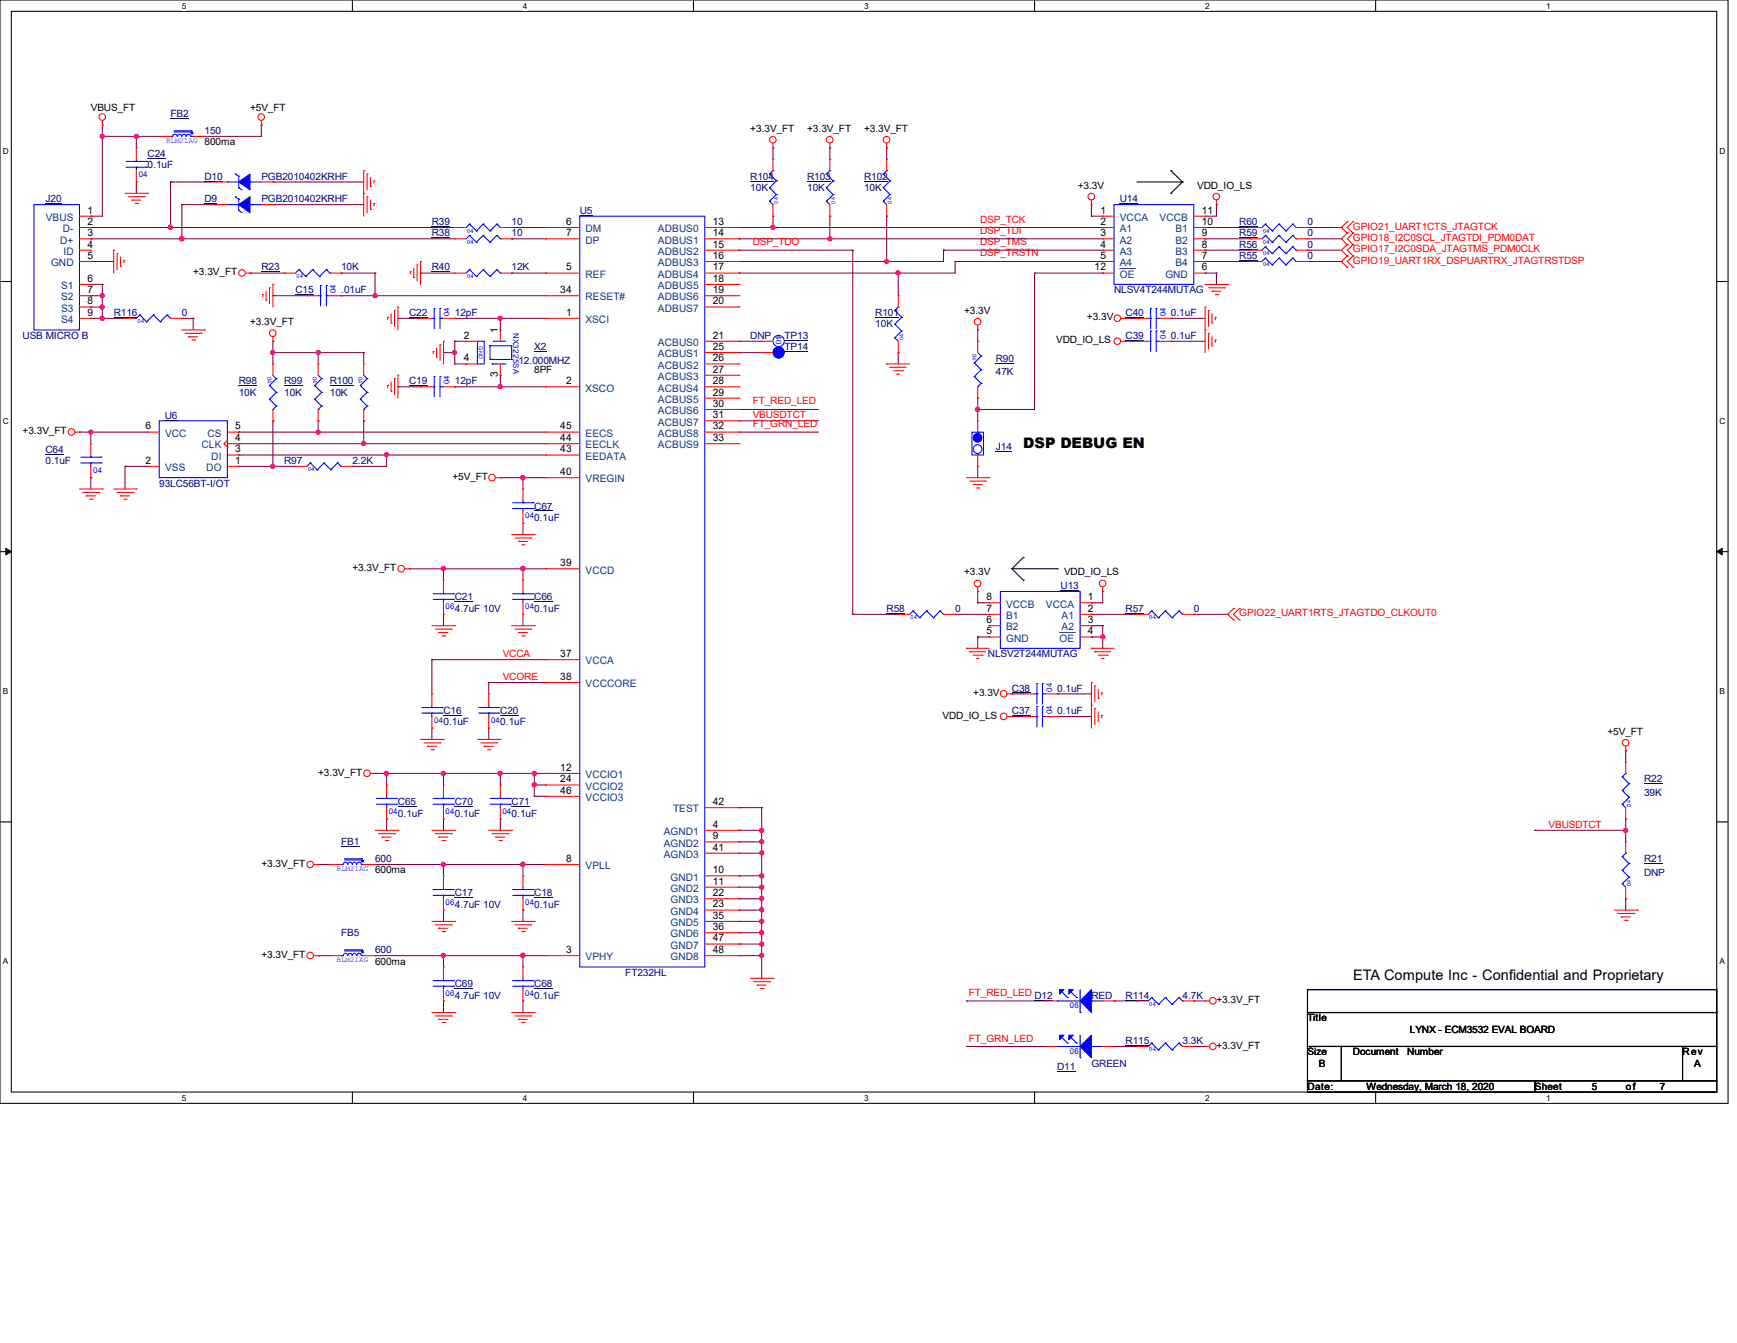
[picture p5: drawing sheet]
<svg xmlns="http://www.w3.org/2000/svg" width="279mm" height="216mm" viewBox="0 0 279 216" stroke-linecap="round" stroke-linejoin="round" font-family="sans-serif">
<defs><g id="words">
<g font-size="2.3">
<text x="164.6" y="72.1">DSP DEBUG EN</text>
<text x="217.6" y="157.6">ETA Compute Inc - Confidential and Proprietary</text>
</g>
<g font-size="1.7" fill="#004080">
<text x="7.4" y="35.5">VBUS</text>
<text x="180.1" y="35.5">VCCA</text>
<text x="186.5" y="35.5">VCCB</text>
<text x="9.7" y="39.2">D+</text>
<text x="10.1" y="37.3">D-</text>
<text x="10.2" y="41">ID</text>
<text x="94.2" y="37.3">DM</text>
<text x="94.2" y="39.2">DP</text>
<text x="105.8" y="37.3">ADBUS0</text>
<text x="105.8" y="39.2">ADBUS1</text>
<text x="105.8" y="41">ADBUS2</text>
<text x="180.1" y="37.3">A1</text>
<text x="180.1" y="39.2">A2</text>
<text x="180.1" y="41">A3</text>
<text x="189.1" y="41">B3</text>
<text x="189.1" y="39.2">B2</text>
<text x="189.1" y="37.3">B1</text>
<text x="8.2" y="42.8">GND</text>
<text x="9.8" y="46.5">S1</text>
<text x="94.2" y="44.7">REF</text>
<text x="105.8" y="42.8">ADBUS3</text>
<text x="105.8" y="44.7">ADBUS4</text>
<text x="105.8" y="46.5">ADBUS5</text>
<text x="180.1" y="42.8">A4</text>
<text x="180.1" y="44.7">OE</text>
<text x="187.4" y="44.7">GND</text>
<text x="189.1" y="42.8">B4</text>
<text x="9.8" y="48.3">S2</text>
<text x="9.8" y="50.1">S3</text>
<text x="9.8" y="51.9">S4</text>
<text x="94.2" y="48.3">RESET#</text>
<text x="94.2" y="51.9">XSCI</text>
<text x="105.8" y="48.3">ADBUS6</text>
<text x="105.8" y="50.1">ADBUS7</text>
<text x="105.8" y="55.6">ACBUS0</text>
<text x="105.8" y="57.4">ACBUS1</text>
<text x="105.8" y="59.3">ACBUS2</text>
<text x="94.2" y="63">XSCO</text>
<text x="105.8" y="61.1">ACBUS3</text>
<text x="105.8" y="63">ACBUS4</text>
<text x="105.8" y="64.8">ACBUS5</text>
<text x="26.5" y="70.2">VCC</text>
<text x="33.4" y="70.2">CS</text>
<text x="94.2" y="70.2">EECS</text>
<text x="105.8" y="66.6">ACBUS6</text>
<text x="105.8" y="68.4">ACBUS7</text>
<text x="105.8" y="70.2">ACBUS8</text>
<text x="26.5" y="75.7">VSS</text>
<text x="32.4" y="72.1">CLK</text>
<text x="33.2" y="75.7">DO</text>
<text x="34" y="73.9">DI</text>
<text x="94.2" y="77.6">VREGIN</text>
<text x="94.2" y="72.1">EECLK</text>
<text x="94.2" y="73.9">EEDATA</text>
<text x="105.8" y="72.1">ACBUS9</text>
<text x="94.2" y="92.2">VCCD</text>
<text x="161.8" y="101.3">B2</text>
<text x="161.8" y="99.5">B1</text>
<text x="161.8" y="97.7">VCCB</text>
<text x="168.2" y="97.7">VCCA</text>
<text x="170.8" y="99.5">A1</text>
<text x="170.8" y="101.3">A2</text>
<text x="94.2" y="106.8">VCCA</text>
<text x="161.8" y="103.2">GND</text>
<text x="170.4" y="103.2">OE</text>
<text x="94.2" y="110.5">VCCCORE</text>
<text x="94.2" y="125.1">VCCIO1</text>
<text x="94.2" y="127">VCCIO2</text>
<text x="94.2" y="128.8">VCCIO3</text>
<text x="108.3" y="130.6">TEST</text>
<text x="106.8" y="134.2">AGND1</text>
<text x="106.8" y="136.1">AGND2</text>
<text x="106.8" y="137.9">AGND3</text>
<text x="94.2" y="139.7">VPLL</text>
<text x="107.9" y="141.6">GND1</text>
<text x="107.9" y="143.4">GND2</text>
<text x="107.9" y="145.2">GND3</text>
<text x="107.9" y="147.1">GND4</text>
<text x="107.9" y="148.9">GND5</text>
<text x="94.2" y="154.4">VPHY</text>
<text x="107.9" y="150.7">GND6</text>
<text x="107.9" y="152.5">GND7</text>
<text x="107.9" y="154.4">GND8</text>
</g>
<g font-size="1.7">
<text x="14.1" y="34.3">1</text>
<text x="177" y="34.3">1</text>
<text x="193.3" y="34.3">11</text>
<text x="14.1" y="36.2">2</text>
<text x="14.1" y="38">3</text>
<text x="14.1" y="39.8">4</text>
<text x="14.1" y="41.6">5</text>
<text x="91.1" y="36.2">6</text>
<text x="91.1" y="38">7</text>
<text x="114.6" y="36.2">13</text>
<text x="114.6" y="38">14</text>
<text x="114.6" y="39.8">15</text>
<text x="114.6" y="41.6">16</text>
<text x="177" y="36.2">2</text>
<text x="177" y="38">3</text>
<text x="177" y="39.8">4</text>
<text x="177" y="41.6">5</text>
<text x="193.3" y="41.6">7</text>
<text x="193.3" y="39.8">8</text>
<text x="193.3" y="38">9</text>
<text x="193.3" y="36.2">10</text>
<text x="14.1" y="45.3">6</text>
<text x="14.1" y="47.1">7</text>
<text x="90.1" y="47.1">34</text>
<text x="91.1" y="43.5">5</text>
<text x="114.6" y="43.5">17</text>
<text x="114.6" y="45.3">18</text>
<text x="114.6" y="47.1">19</text>
<text x="176.1" y="43.5">12</text>
<text x="193.3" y="43.5">6</text>
<text x="14.1" y="48.9">8</text>
<text x="14.1" y="50.8">9</text>
<text x="80.1" y="53.6" transform="rotate(-90 80.1 53.6)">1</text>
<text x="91.1" y="50.8">1</text>
<text x="114.6" y="48.9">20</text>
<text x="74.6" y="54.4">2</text>
<text x="74.6" y="58.1">4</text>
<text x="114.6" y="54.4">21</text>
<text x="114.6" y="56.3">25</text>
<text x="114.6" y="58.1">26</text>
<text x="114.6" y="59.9">27</text>
<text x="80.1" y="60.7" transform="rotate(-90 80.1 60.7)">3</text>
<text x="91.1" y="61.8">2</text>
<text x="114.6" y="61.8">28</text>
<text x="114.6" y="63.6">29</text>
<text x="114.6" y="65.4">30</text>
<text x="23.4" y="69">6</text>
<text x="37.8" y="70.9">4</text>
<text x="37.8" y="69">5</text>
<text x="90.1" y="69">45</text>
<text x="90.1" y="70.9">44</text>
<text x="114.6" y="67.2">31</text>
<text x="114.6" y="69">32</text>
<text x="114.6" y="70.9">33</text>
<text x="23.4" y="74.5">2</text>
<text x="37.8" y="74.5">1</text>
<text x="37.8" y="72.7">3</text>
<text x="90.1" y="76.4">40</text>
<text x="90.1" y="72.7">43</text>
<text x="90.1" y="91">39</text>
<text x="158.7" y="102">5</text>
<text x="158.7" y="100.2">6</text>
<text x="158.7" y="98.3">7</text>
<text x="158.7" y="96.5">8</text>
<text x="175" y="96.5">1</text>
<text x="175" y="98.3">2</text>
<text x="175" y="100.2">3</text>
<text x="175" y="102">4</text>
<text x="90.1" y="105.6">37</text>
<text x="90.1" y="109.3">38</text>
<text x="90.1" y="123.9">12</text>
<text x="90.1" y="125.8">24</text>
<text x="90.1" y="127.6">46</text>
<text x="114.6" y="129.4">42</text>
<text x="114.6" y="133.1">4</text>
<text x="114.6" y="134.9">9</text>
<text x="114.6" y="136.7">41</text>
<text x="91.1" y="138.6">8</text>
<text x="114.6" y="140.4">10</text>
<text x="114.6" y="142.2">11</text>
<text x="114.6" y="144.1">22</text>
<text x="114.6" y="145.9">23</text>
<text x="114.6" y="147.7">35</text>
<text x="114.6" y="149.5">36</text>
<text x="91.1" y="153.2">3</text>
<text x="114.6" y="151.3">47</text>
<text x="114.6" y="153.2">48</text>
</g>
<g font-size="1.6">
<text x="14.6" y="17.9">VBUS_FT</text>
<text x="40.2" y="17.9">+5V_FT</text>
<text x="32.9" y="23.4">800ma</text>
<text x="120.7" y="21.2">+3.3V_FT</text>
<text x="129.8" y="21.2">+3.3V_FT</text>
<text x="139" y="21.2">+3.3V_FT</text>
<text x="173.4" y="30.3">+3.3V</text>
<text x="192.6" y="30.3">VDD_IO_LS</text>
<text x="31.1" y="44.2">+3.3V_FT</text>
<text x="40.2" y="52.3">+3.3V_FT</text>
<text x="155.1" y="50.5">+3.3V</text>
<text x="174.8" y="51.5">+3.3V</text>
<text x="85.9" y="59.9">8PF</text>
<text x="169.9" y="55.2">VDD_IO_LS</text>
<text x="3.6" y="69.8">+3.3V_FT</text>
<text x="72.8" y="77.1">+5V_FT</text>
<text x="56.7" y="91.8">+3.3V_FT</text>
<text x="155.1" y="92.5">+3.3V</text>
<text x="171.2" y="92.5">VDD_IO_LS</text>
<text x="156.5" y="111.9">+3.3V</text>
<text x="151.6" y="115.5">VDD_IO_LS</text>
<text x="258.6" y="118.1">+5V_FT</text>
<text x="51.2" y="124.7">+3.3V_FT</text>
<text x="42" y="139.3">+3.3V_FT</text>
<text x="60.3" y="140.4">600ma</text>
<text x="42" y="154">+3.3V_FT</text>
<text x="60.3" y="155.1">600ma</text>
<text x="195.7" y="161.3">+3.3V_FT</text>
<text x="210.3" y="164.2">Title</text>
<text x="226.8" y="166">LYNX - ECM3532 EVAL BOARD</text>
<text x="195.7" y="168.6">+3.3V_FT</text>
<text x="210.3" y="169.7">Size</text>
<text x="212.1" y="171.5">B</text>
<text x="217.6" y="169.7">Document</text>
<text x="226.4" y="169.7">Number</text>
<text x="270.7" y="169.7">Rev</text>
<text x="272.5" y="171.5">A</text>
<text x="210.3" y="175.2">Date:</text>
<text x="219.8" y="175.2">Wednesday, March 18, 2020</text>
<text x="246.9" y="175.2">Sheet</text>
<text x="256" y="175.2">5</text>
<text x="261.5" y="175.2">of</text>
<text x="267" y="175.2">7</text>
</g>
<g font-size="1.6" fill="#000080">
<text x="27.4" y="18.8">FB2</text>
<text x="32.9" y="21.5">150</text>
<text x="23.7" y="25.2">C24</text>
<text x="23.7" y="27.1">0.1uF</text>
<text x="32.9" y="28.9">D10</text>
<text x="42" y="28.9">PGB2010402KRHF</text>
<text x="120.7" y="28.9">R104</text>
<text x="129.8" y="28.9">R103</text>
<text x="139" y="28.9">R102</text>
<text x="7.3" y="32.5">J20</text>
<text x="32.9" y="32.5">D9</text>
<text x="42" y="32.5">PGB2010402KRHF</text>
<text x="93.3" y="34.3">U5</text>
<text x="120.7" y="30.7">10K</text>
<text x="129.8" y="30.7">10K</text>
<text x="139" y="30.7">10K</text>
<text x="180.1" y="32.5">U14</text>
<text x="69.5" y="38">R38</text>
<text x="69.5" y="36.2">R39</text>
<text x="82.3" y="38">10</text>
<text x="82.3" y="36.2">10</text>
<text x="199.3" y="36.2">R60</text>
<text x="199.3" y="39.8">R56</text>
<text x="199.3" y="38">R59</text>
<text x="199.3" y="41.7">R55</text>
<text x="210.3" y="36.2">0</text>
<text x="210.3" y="39.8">0</text>
<text x="210.3" y="38">0</text>
<text x="210.3" y="41.7">0</text>
<text x="42" y="43.5">R23</text>
<text x="47.5" y="47.2">C15</text>
<text x="54.9" y="43.5">10K</text>
<text x="54.9" y="47.2">.01uF</text>
<text x="69.5" y="43.5">R40</text>
<text x="82.3" y="43.5">12K</text>
<text x="179.2" y="47.2">NLSV4T244MUTAG</text>
<text x="18.3" y="50.8">R116</text>
<text x="29.3" y="50.8">0</text>
<text x="65.8" y="50.8">C22</text>
<text x="73.2" y="50.8">12pF</text>
<text x="140.8" y="50.8">R101</text>
<text x="140.8" y="52.6">10K</text>
<text x="181.1" y="50.8">C40</text>
<text x="188.3" y="50.8">0.1uF</text>
<text x="3.6" y="54.5">USB MICRO B</text>
<text x="83.4" y="58.5">12.000MHZ</text>
<text x="85.9" y="56.3">X2</text>
<text x="120.7" y="54.5">DNP</text>
<text x="126.2" y="56.3">TP14</text>
<text x="126.2" y="54.5">TP13</text>
<text x="160.2" y="58.1">R90</text>
<text x="181.1" y="54.5">C39</text>
<text x="188.3" y="54.5">0.1uF</text>
<text x="38.4" y="61.8">R98</text>
<text x="38.4" y="63.6">10K</text>
<text x="45.7" y="61.8">R99</text>
<text x="45.7" y="63.6">10K</text>
<text x="53" y="61.8">R100</text>
<text x="53" y="63.6">10K</text>
<text x="65.8" y="61.8">C19</text>
<text x="73.2" y="61.8">12pF</text>
<text x="160.2" y="60.3">47K</text>
<text x="26.5" y="67.4">U6</text>
<text x="7.3" y="72.8">C64</text>
<text x="7.3" y="74.6">0.1uF</text>
<text x="45.7" y="74.6">R97</text>
<text x="56.7" y="74.6">2.2K</text>
<text x="160.2" y="72.4">J14</text>
<text x="25.6" y="78.2">93LC56BT-I/OT</text>
<text x="85.9" y="81.9">C67</text>
<text x="85.9" y="83.7">0.1uF</text>
<text x="170.6" y="94.7">U13</text>
<text x="73.2" y="96.5">C21</text>
<text x="73.2" y="98.3">4.7uF 10V</text>
<text x="85.9" y="96.5">C66</text>
<text x="85.9" y="98.3">0.1uF</text>
<text x="142.6" y="98.3">R58</text>
<text x="153.6" y="98.3">0</text>
<text x="181.1" y="98.3">R57</text>
<text x="192" y="98.3">0</text>
<text x="158.9" y="105.7">NLSV2T244MUTAG</text>
<text x="162.8" y="111.2">C38</text>
<text x="170.1" y="111.2">0.1uF</text>
<text x="71.3" y="114.8">C16</text>
<text x="71.3" y="116.6">0.1uF</text>
<text x="80.5" y="114.8">C20</text>
<text x="80.5" y="116.6">0.1uF</text>
<text x="162.8" y="114.8">C37</text>
<text x="170.1" y="114.8">0.1uF</text>
<text x="264.5" y="125.8">R22</text>
<text x="64" y="129.5">C65</text>
<text x="64" y="131.3">0.1uF</text>
<text x="73.2" y="129.5">C70</text>
<text x="73.2" y="131.3">0.1uF</text>
<text x="82.3" y="129.5">C71</text>
<text x="82.3" y="131.3">0.1uF</text>
<text x="264.5" y="128">39K</text>
<text x="54.9" y="135.8">FB1</text>
<text x="60.3" y="138.6">600</text>
<text x="264.5" y="138.6">R21</text>
<text x="264.5" y="140.8">DNP</text>
<text x="73.2" y="144.1">C17</text>
<text x="73.2" y="145.9">4.7uF 10V</text>
<text x="85.9" y="144.1">C18</text>
<text x="85.9" y="145.9">0.1uF</text>
<text x="54.9" y="150.5">FB5</text>
<text x="60.3" y="153.2">600</text>
<text x="73.2" y="158.7">C69</text>
<text x="73.2" y="160.5">4.7uF 10V</text>
<text x="85.9" y="158.7">C68</text>
<text x="85.9" y="160.5">0.1uF</text>
<text x="100.6" y="156.9">FT232HL</text>
<text x="166.4" y="160.5">D12</text>
<text x="175.6" y="160.5">RED</text>
<text x="181.1" y="160.5">R114</text>
<text x="190.2" y="160.5">4.7K</text>
<text x="181.1" y="167.9">R115</text>
<text x="190.2" y="167.9">3.3K</text>
<text x="170.1" y="172">D11</text>
<text x="175.6" y="171.5">GREEN</text>
</g>
<g font-size="1.6" fill="#f00">
<text x="157.6" y="35.8">DSP_TCK</text>
<text x="121.1" y="39.4">DSP_TDO</text>
<text x="157.6" y="39.4">DSP_TMS</text>
<text x="157.6" y="41.2">DSP_TRSTN</text>
<text x="157.6" y="37.6">DSP_TDI</text>
<text x="217.6" y="40.6">GPIO17_I2C0SDA_JTAGTMS_PDM0CLK</text>
<text x="217.6" y="38.7">GPIO18_I2C0SCL_JTAGTDI_PDM0DAT</text>
<text x="217.6" y="36.9">GPIO21_UART1CTS_JTAGTCK</text>
<text x="217.6" y="42.4">GPIO19_UART1RX_DSPUARTRX_JTAGTRSTDSP</text>
<text x="121.1" y="65">FT_RED_LED</text>
<text x="121.1" y="67.3">VBUSDTCT</text>
<text x="121.1" y="68.7">FT_GRN_LED</text>
<text x="199.3" y="99.1">GPIO22_UART1RTS_JTAGTDO_CLKOUT0</text>
<text x="80.9" y="105.7">VCCA</text>
<text x="80.9" y="109.3">VCORE</text>
<text x="249.1" y="133.1">VBUSDTCT</text>
<text x="155.8" y="160.1">FT_RED_LED</text>
<text x="155.8" y="167.4">FT_GRN_LED</text>
</g>
<g font-size="1.3">
<text x="29.3" y="1.4">5</text>
<text x="84.1" y="1.4">4</text>
<text x="139" y="1.4">3</text>
<text x="193.8" y="1.4">2</text>
<text x="248.7" y="1.4">1</text>
<text x=".5" y="24.7">D</text>
<text x="276.6" y="24.7">D</text>
<text x=".5" y="68.2">C</text>
<text x="276.6" y="68.2">C</text>
<text x=".5" y="111.6">B</text>
<text x="276.6" y="111.6">B</text>
<text x=".5" y="155">A</text>
<text x="276.6" y="155">A</text>
<text x="29.3" y="177">5</text>
<text x="84.1" y="177">4</text>
<text x="139" y="177">3</text>
<text x="193.8" y="177">2</text>
<text x="248.7" y="177">1</text>
</g>
<g font-size="1.3" fill="#00f">
<text x="22.3" y="28.4">04</text>
<text x="54" y="47.2" transform="rotate(-90 54 47.2)">04</text>
<text x="72.3" y="50.8" transform="rotate(-90 72.3 50.8)">04</text>
<text x="82.5" y="53.6" transform="rotate(90 82.5 53.6)">NX3225SA</text>
<text x="124.8" y="53.9" transform="rotate(90 124.8 53.9)">40</text>
<text x="187.5" y="50.8" transform="rotate(-90 187.5 50.8)">04</text>
<text x="187.5" y="54.5" transform="rotate(-90 187.5 54.5)">04</text>
<text x="72.3" y="61.8" transform="rotate(-90 72.3 61.8)">04</text>
<text x="15" y="76">04</text>
<text x="84.5" y="83.3">04</text>
<text x="71.7" y="97.9">06</text>
<text x="84.5" y="97.9">04</text>
<text x="169.2" y="111.2" transform="rotate(-90 169.2 111.2)">04</text>
<text x="69.8" y="116.2">04</text>
<text x="79" y="116.2">04</text>
<text x="169.2" y="114.8" transform="rotate(-90 169.2 114.8)">04</text>
<text x="62.5" y="130.9">04</text>
<text x="71.7" y="130.9">04</text>
<text x="80.8" y="130.9">04</text>
<text x="71.7" y="145.5">06</text>
<text x="84.5" y="145.5">04</text>
<text x="71.7" y="160.1">06</text>
<text x="84.5" y="160.1">04</text>
<text x="172.1" y="162.1">06</text>
<text x="172.1" y="169.4">06</text>
</g>
<g font-size="1.2" fill="#00f">
<text x="26.7" y="22.9">BLM21AG</text>
<text x="54.1" y="140">BLM21AG</text>
<text x="54.1" y="154.6">BLM21AG</text>
</g>
<g font-size=".9" fill="#00f">
<text x="125.2" y="32.7" transform="rotate(-90 125.2 32.7)">04</text>
<text x="134.3" y="32.7" transform="rotate(-90 134.3 32.7)">04</text>
<text x="143.5" y="32.7" transform="rotate(-90 143.5 32.7)">04</text>
<text x="75.1" y="39.2">04</text>
<text x="75.1" y="37.4">04</text>
<text x="203.2" y="37.4">04</text>
<text x="203.2" y="41">04</text>
<text x="203.2" y="39.2">04</text>
<text x="47.7" y="44.7">04</text>
<text x="75.1" y="44.7">04</text>
<text x="203.2" y="42.8">04</text>
<text x="22.1" y="52">04</text>
<text x="77" y="55.6" transform="rotate(90 77 55.6)">GND</text>
<text x="145.3" y="54.7" transform="rotate(-90 145.3 54.7)">04</text>
<text x="156.4" y="56.9" transform="rotate(90 156.4 56.9)">04</text>
<text x="43.1" y="60.5" transform="rotate(90 43.1 60.5)">04</text>
<text x="50.3" y="60.5" transform="rotate(90 50.3 60.5)">04</text>
<text x="57.7" y="60.5" transform="rotate(90 57.7 60.5)">04</text>
<text x="49.6" y="75.8">04</text>
<text x="146.5" y="99.6">04</text>
<text x="184.9" y="99.6">04</text>
<text x="262.3" y="129.7" transform="rotate(-90 262.3 129.7)">04</text>
<text x="262.3" y="142.4" transform="rotate(-90 262.3 142.4)">04</text>
<text x="184.9" y="161.7">04</text>
<text x="184.9" y="169">04</text>
</g>
</g></defs>
<path d="M0 0h278v177.4h-278zM1.8 1.8h274.3v173.8h-274.3z" fill="none" stroke="#000" stroke-width=".17"/>
<g fill="#fff">
<path d="M29.3 .2h.7v1.5h-.7z"/>
<path d="M29.3 175.8h.7v1.4h-.7z"/>
</g>
<path d="M56.7 0v1.8M56.7 175.6v1.8" fill="none" stroke="#000" stroke-width=".17"/>
<g fill="#fff">
<path d="M84.1 .2h.7v1.5h-.7z"/>
<path d="M84.1 175.8h.7v1.4h-.7z"/>
</g>
<path d="M111.5 0v1.8M111.5 175.6v1.8" fill="none" stroke="#000" stroke-width=".17"/>
<g fill="#fff">
<path d="M139 .2h.7v1.5h-.7z"/>
<path d="M139 175.8h.7v1.4h-.7z"/>
</g>
<path d="M166.4 0v1.8M166.4 175.6v1.8" fill="none" stroke="#000" stroke-width=".17"/>
<g fill="#fff">
<path d="M193.8 .2h.8v1.5h-.8z"/>
<path d="M193.8 175.8h.8v1.4h-.8z"/>
</g>
<path d="M221.3 0v1.8M221.3 175.6v1.8" fill="none" stroke="#000" stroke-width=".17"/>
<g fill="#fff">
<path d="M248.7 .2h.7v1.5h-.7z"/>
<path d="M248.7 175.8h.7v1.4h-.7z"/>
<path d="M.5 23.5h.9v1.5h-.9z"/>
<path d="M276.6 23.5h.9v1.5h-.9z"/>
<path d="M.5 67h.9v1.5h-.9z"/>
<path d="M276.6 67h.9v1.5h-.9z"/>
</g>
<path d="M0 45.3h1.8M276.1 45.3h1.9" fill="none" stroke="#000" stroke-width=".17"/>
<g fill="#fff">
<path d="M.5 110.4h.8v1.5h-.8z"/>
<path d="M276.6 110.4h.9v1.5h-.9z"/>
</g>
<path d="M0 88.7h1.8M276.1 88.7h1.9" fill="none" stroke="#000" stroke-width=".17"/>
<path d="M.9 88.1l.9 .6-.9 .5zM276.1 88.7l.9-.6v1.1z" fill="#000" stroke="#000" stroke-width=".16"/>
<g fill="#fff">
<path d="M.5 153.8h.8v1.5h-.8z"/>
<path d="M276.6 153.8h.9v1.5h-.9z"/>
</g>
<g fill="none" stroke="#000" stroke-width=".17">
<path d="M182.9 29.3h7.3M188.3 27.4h.1M188.3 31.1h.1M188.3 27.4l1.9 1.9M190.2 29.3h.1M190.2 29.3l-1.9 1.8M162.8 91.4h7.3M162.8 91.4l1.8 1.9M164.6 93.3h.1M164.6 89.6h.1M164.6 89.6l-1.8 1.8M170.1 91.4h.1"/>
<path d="M0 132.1h1.8M276.1 132.1h1.9M210.3 159.1h65.8v3.7h-65.8zM210.3 162.8h65.8v5.4h-65.8zM210.3 168.2h5.5v5.5h-5.5zM210.3 173.7h36.6v1.9h-36.6zM215.8 168.2h54.8v5.5h-54.8zM246.9 173.7h29.2v1.9h-29.2zM270.6 168.2h5.5v5.5h-5.5z"/>
</g>
<g fill="none" stroke="#800040" stroke-width=".17">
<path d="M14.6 36.6h.1M14.6 38.4h.1M14.6 34.8h.1M14.6 38.4h58.6M14.6 36.6h58.6M16.5 20.1h.1M16.5 21.9h.1M16.5 20.1v14.7h-1.9M16.5 21.9h9.1M21.9 29.3h.1M21.9 21.9h.1M21.9 21.9v1.8"/>
<path d="M21.9 29.3v1.8M27.4 29.3h.1M27.4 36.6h.1M27.4 29.3h7.4M27.4 29.3v7.3M29.3 32.9h.1M29.3 38.4h.1M29.3 32.9h5.5M29.3 32.9v5.5M32.9 21.9h.1M42 20.1h.1M42 20.1v1.8h-9.1"/>
<path d="M43.9 32.9h.1M43.9 29.3h.1M43.9 29.3h14.6M43.9 32.9h14.6M82.3 38.4h.1M82.3 36.6h.1M82.3 38.4h5.5M82.3 36.6h5.5M118.9 36.6h.1M118.9 38.4h.1M118.9 38.4h58.5M118.9 36.6h58.5"/>
<path d="M124.3 23.7h.1M124.3 34.8h.1M124.3 36.6h.1M124.3 23.7v1.9M124.3 34.8v1.8M133.5 23.7h.1M133.5 34.8h.1M133.5 38.4h.1M133.5 23.7v1.9M133.5 34.8v3.6M142.6 23.7h.1M142.6 34.8h.1"/>
<path d="M142.6 23.7v1.9M142.6 34.8v7.2M175.6 34.8h.1M175.6 32.9h.1M175.6 34.8h1.8M175.6 32.9v1.9M193.8 34.8h.1M193.8 36.6h.1M193.8 38.4h.1M193.8 38.4h7.4M193.8 36.6h7.4M195.7 32.9h.1"/>
<path d="M195.7 32.9v1.9h-1.9M210.3 38.4h5.5M210.3 36.6h5.5M215.8 36.6h.1M215.8 38.4h.1M14.6 42h.1M14.6 51.2h.1M14.6 49.4h.1M14.6 47.5h.1M14.6 45.7h.1M14.6 47.5h1.9M14.6 51.2h5.5"/>
<path d="M14.6 42h3.7M14.6 49.4h1.9M14.6 45.7h1.9M16.5 49.4h.1M16.5 47.5h.1M16.5 45.7h.1M16.5 51.2h.1M16.5 45.7v5.5M29.3 51.2h.1M29.3 51.2h1.8M31.1 51.2h.1M31.1 51.2v1.8"/>
<path d="M40.2 43.9h.1M40.2 43.9h5.5M43.9 54.9h.1M43.9 56.7h.1M43.9 47.5h.1M43.9 47.5h5.5M43.9 56.7h14.6M43.9 54.9v3.6M51.2 56.7h.1M51.2 56.7v1.8M54.9 47.5h.1M54.9 43.9h.1"/>
<path d="M54.9 47.5h32.9M54.9 43.9h5.4M58.5 56.7h.1M58.5 56.7v1.8M60.3 43.9h.1M60.3 47.5h.1M60.3 43.9v3.6M64 51.2h.1M64 51.2h3.6M67.6 43.9h.1M67.6 43.9h5.6M71.3 56.7h.1"/>
<path d="M71.3 56.7h1.9M73.2 54.9h.1M73.2 58.5h.1M73.2 56.7h.1M73.2 51.2h.1M73.2 54.9h1.8M73.2 54.9v3.6M73.2 58.5h1.8M73.2 51.2h14.6M80.5 51.2h.1M80.5 51.2v1.8M82.3 43.9h.1"/>
<path d="M82.3 43.9h5.5M118.9 43.9h.1M118.9 42h.1M118.9 40.2h.1M118.9 54.9h.1M118.9 56.7h.1M118.9 54.9h3.6M118.9 56.7h3.6M118.9 40.2h18.3M137.2 40.2h.1M137.2 40.2v58.6M142.6 42h.1"/>
<path d="M144.5 43.9h.1M144.5 56.7h.1M144.5 43.9v3.6M144.5 56.7v1.8M151.8 40.2h.1M151.8 40.2v1.8h-32.9M151.8 40.2h25.6M153.6 42h.1M153.6 42v1.9h-34.7M153.6 42h23.8M157.3 53h.1M157.3 53v1.9"/>
<path d="M166.4 43.9h.1M166.4 43.9h11M166.4 43.9v21.9h-9.1M177.4 43.9h.1M181.1 51.2h.1M181.1 54.9h.1M181.1 54.9h1.8M181.1 51.2h1.8M188.3 51.2h.1M188.3 54.9h.1M188.3 54.9h5.5M188.3 51.2h5.5"/>
<path d="M193.8 43.9h.1M193.8 40.2h.1M193.8 42h.1M193.8 43.9h1.9M193.8 42h7.4M193.8 40.2h7.4M195.7 43.9h.1M195.7 43.9v1.8M210.3 40.2h.1M210.3 42h5.5M210.3 40.2h5.5M215.8 42h.1"/>
<path d="M12.8 69.5h.1M12.8 69.5h10.9M14.6 76.8h.1M14.6 69.5h.1M14.6 69.5v1.8M14.6 76.8v1.8M20.1 75h.1M20.1 75h3.6M20.1 75v3.6M38.4 69.5h.1M38.4 71.3h.1M38.4 73.2h.1"/>
<path d="M38.4 75h.1M38.4 75h9.1M38.4 69.5h49.4M38.4 71.3h49.4M38.4 73.2h49.4M43.9 67.6h.1M43.9 75h.1M43.9 67.6v7.4M51.2 67.6h.1M51.2 69.5h.1M51.2 67.6v1.9M56.7 75h.1"/>
<path d="M58.5 67.6h.1M58.5 71.3h.1M58.5 67.6v3.7M62.2 73.2h.1M62.2 73.2v1.8h-5.5M64 62.2h.1M64 62.2h3.6M73.2 62.2h.1M73.2 62.2h14.6M80.5 60.3h.1M80.5 62.2h.1M80.5 76.8h.1"/>
<path d="M80.5 60.3v1.9M80.5 76.8h7.3M84.1 76.8h.1M84.1 76.8v1.8M118.9 67.6h.1M118.9 69.5h.1M118.9 65.8h.1M118.9 69.5h12.8M118.9 67.6h12.8M118.9 65.8h12.8M157.3 64h.1M157.3 75h.1"/>
<path d="M157.3 65.8h.1M157.3 64v3.6M157.3 75v1.8M65.8 91.4h.1M65.8 91.4h22M71.3 98.8h.1M71.3 91.4h.1M71.3 91.4v1.9M71.3 98.8v1.8M84.1 84.1h.1M84.1 98.8h.1M84.1 91.4h.1"/>
<path d="M84.1 84.1v1.8M84.1 91.4v1.9M84.1 98.8v1.8M137.2 98.8h.1M137.2 98.8h7.3M153.6 98.8h.1M153.6 98.8h5.5M157.3 96.9h.1M157.3 95.1h.1M157.3 96.9h1.8M157.3 95.1v1.8M175.6 96.9h.1"/>
<path d="M175.6 98.8h.1M175.6 98.8h7.3M177.4 95.1h.1M177.4 95.1v1.8h-1.8M192 98.8h5.5M197.5 98.8h.1M69.5 117.1h.1M69.5 106h.1M69.5 106v5.5M69.5 117.1v1.8M69.5 106h18.3M78.6 117.1h.1"/>
<path d="M78.6 109.7h.1M78.6 109.7v1.8M78.6 117.1v1.8M78.6 109.7h9.2M157.3 102.4h.1M157.3 102.4h1.8M157.3 102.4v1.8M162.8 111.5h.1M162.8 115.2h.1M162.8 111.5h1.8M162.8 115.2h1.8M170.1 111.5h.1"/>
<path d="M170.1 115.2h.1M170.1 111.5h5.5M170.1 115.2h5.5M175.6 100.6h.1M175.6 102.4h.1M175.6 100.6h1.8M175.6 102.4h1.8M177.4 100.6h.1M177.4 104.2h.1M177.4 100.6v3.6M51.2 139h.1M51.2 139h1.8"/>
<path d="M60.3 139h.1M60.3 124.3h.1M60.3 124.3h27.5M60.3 139h27.5M62.2 131.7h.1M62.2 124.3h.1M62.2 124.3v1.9M62.2 131.7v1.8M71.3 131.7h.1M71.3 124.3h.1M71.3 139h.1M71.3 124.3v1.9"/>
<path d="M71.3 131.7v1.8M71.3 139v1.8M80.5 131.7h.1M80.5 124.3h.1M80.5 124.3v1.9M80.5 131.7v1.8M84.1 139h.1M84.1 139v1.8M85.9 128h.1M85.9 124.3h.1M85.9 126.2h.1M85.9 128h1.9"/>
<path d="M85.9 124.3v3.7M85.9 126.2h1.9M118.9 133.5h.1M118.9 137.2h.1M118.9 135.3h.1M118.9 129.8h.1M118.9 133.5h3.6M118.9 137.2h3.6M118.9 135.3h3.6M118.9 129.8h3.6M122.5 133.5h.1M122.5 137.2h.1"/>
<path d="M122.5 135.3h.1M122.5 129.8h.1M122.5 129.8v27.5M246.9 133.5h.1M246.9 133.5h14.6M261.5 120.7h.1M261.5 131.7h.1M261.5 133.5h.1M261.5 120.7v1.8M261.5 131.7v3.6M51.2 153.6h.1M51.2 153.6h1.8"/>
<path d="M60.3 153.6h.1M60.3 153.6h27.5M71.3 146.3h.1M71.3 153.6h.1M71.3 146.3v1.8M71.3 153.6v1.8M84.1 146.3h.1M84.1 153.6h.1M84.1 146.3v1.8M84.1 153.6v1.8M118.9 140.8h.1M118.9 142.6h.1"/>
<path d="M118.9 144.5h.1M118.9 146.3h.1M118.9 148.1h.1M118.9 149.9h.1M118.9 151.8h.1M118.9 153.6h.1M118.9 140.8h3.6M118.9 142.6h3.6M118.9 144.5h3.6M118.9 146.3h3.6M118.9 148.1h3.6M118.9 149.9h3.6"/>
<path d="M118.9 151.8h3.6M118.9 153.6h3.6M122.5 140.8h.1M122.5 142.6h.1M122.5 144.5h.1M122.5 146.3h.1M122.5 148.1h.1M122.5 149.9h.1M122.5 151.8h.1M122.5 153.6h.1M261.5 144.5h.1M261.5 144.5v1.8"/>
<path d="M71.3 160.9h.1M71.3 160.9v1.9M84.1 160.9h.1M84.1 160.9v1.9M155.4 168.2h.1M155.4 160.9h.1M155.4 168.2h12.8M155.4 160.9h12.8M179.2 168.2h.1M179.2 160.9h.1M179.2 168.2h3.7M179.2 160.9h3.7"/>
<path d="M192 168.2h.1M192 160.9h.1M192 168.2h1.8M192 160.9h1.8"/>
</g>
<g fill="#f0f" stroke="#f0f" stroke-width=".17">
<circle cx="60.3" cy="47.5" r=".34"/>
<circle cx="71.3" cy="124.3" r=".34"/>
<circle cx="62.1" cy="124.3" r=".34"/>
<circle cx="80.4" cy="124.3" r=".34"/>
<circle cx="73.1" cy="56.7" r=".34"/>
<circle cx="80.4" cy="62.1" r=".34"/>
<circle cx="14.6" cy="69.5" r=".34"/>
<circle cx="62.1" cy="73.1" r=".34"/>
<circle cx="43.9" cy="75" r=".34"/>
<circle cx="51.2" cy="69.5" r=".34"/>
<circle cx="58.5" cy="71.3" r=".34"/>
<circle cx="43.9" cy="56.7" r=".34"/>
<circle cx="51.2" cy="56.7" r=".34"/>
<circle cx="16.4" cy="49.4" r=".34"/>
<circle cx="16.4" cy="47.5" r=".34"/>
<circle cx="16.4" cy="51.2" r=".34"/>
<circle cx="21.9" cy="21.9" r=".34"/>
<circle cx="16.4" cy="21.9" r=".34"/>
<circle cx="84.1" cy="76.8" r=".36"/>
<circle cx="71.3" cy="91.4" r=".34"/>
<circle cx="84.1" cy="91.4" r=".36"/>
<circle cx="27.4" cy="36.5" r=".34"/>
<circle cx="29.2" cy="38.4" r=".36"/>
<circle cx="80.4" cy="51.2" r=".34"/>
<circle cx="261.5" cy="133.5" r=".34"/>
<circle cx="144.4" cy="43.9" r=".34"/>
<circle cx="177.4" cy="102.4" r=".34"/>
<circle cx="124.3" cy="36.5" r=".34"/>
<circle cx="133.5" cy="38.4" r=".34"/>
<circle cx="142.6" cy="42" r=".34"/>
<circle cx="122.5" cy="135.3" r=".34"/>
<circle cx="122.5" cy="133.5" r=".34"/>
<circle cx="122.5" cy="137.1" r=".34"/>
<circle cx="122.5" cy="140.8" r=".34"/>
<circle cx="122.5" cy="144.4" r=".34"/>
<circle cx="122.5" cy="142.6" r=".34"/>
<circle cx="122.5" cy="146.3" r=".34"/>
<circle cx="122.5" cy="148.1" r=".34"/>
<circle cx="122.5" cy="151.8" r=".34"/>
<circle cx="122.5" cy="149.9" r=".34"/>
<circle cx="122.5" cy="153.6" r=".34"/>
<circle cx="71.3" cy="139" r=".34"/>
<circle cx="84.1" cy="139" r=".36"/>
<circle cx="71.3" cy="153.6" r=".34"/>
<circle cx="84.1" cy="153.6" r=".36"/>
<circle cx="85.9" cy="124.3" r=".34"/>
<circle cx="85.9" cy="126.2" r=".34"/>
<circle cx="157.2" cy="65.8" r=".36"/>
</g>
<g fill="none" stroke="#f00" stroke-width=".17">
<path d="M16.5 19.4v.7M42 19.4v.7M12.8 36.6h1.8M12.8 34.8h1.8M12.8 38.4h1.8M14.6 34.8h.1M14.6 36.6h.1M14.6 38.4h.1M16.5 20.1h.1M20.1 31.1h3.6M20.7 31.6h2.5M21.2 32.2h.1"/>
<path d="M21.2 32.2h1.4M21.8 32.7h.3M21.9 23.7h.1M21.9 29.3h.1M21.9 23.7v1.9M21.9 27.4v1.9M22.1 32.7h.1M23.2 31.6h.1M23.7 31.1h.1M25.6 21.9h.1M25.6 21.9h1.8M31.1 21.9h1.8"/>
<path d="M32.9 21.9h.1M34.8 29.3h.1M34.8 32.9h.1M34.8 29.3h1.8M34.8 32.9h1.8M42 20.1h.1M42 29.3h1.9M42 32.9h1.9M43.9 29.3h.1M43.9 32.9h.1M58.5 31.1h.1M58.5 27.4h.1"/>
<path d="M58.5 27.4v7.4M59.1 31.6h.1M59.1 28h.1M59.1 28v2.5M59.1 31.6v2.6M59.6 33.7h.1M59.6 30h.1M59.6 28.5v1.5M59.6 32.2v1.5M60.2 32.7h.1M60.2 29.1h.1M60.2 29.1v.3"/>
<path d="M60.2 32.7v.4M73.2 38.4h.1M73.2 36.6h.1M73.2 36.6h1.8M73.2 38.4h1.8M80.5 36.6h1.8M80.5 38.4h1.8M82.3 38.4h.1M82.3 36.6h.1M87.8 36.6h.1M87.8 38.4h.1M87.8 36.6h5.5"/>
<path d="M87.8 38.4h5.5M113.4 36.6h5.5M113.4 38.4h5.5M118.9 36.6h.1M118.9 38.4h.1M124.3 23.7h.1M124.3 34.8h.1M124.3 25.6h.1M124.3 23v.7M124.3 25.6v1.8M124.3 32.9v1.9M133.5 23.7h.1"/>
<path d="M133.5 34.8h.1M133.5 25.6h.1M133.5 23v.7M133.5 25.6v1.8M133.5 32.9v1.9M142.6 23.7h.1M142.6 34.8h.1M142.6 25.6h.1M142.6 23v.7M142.6 25.6v1.8M142.6 32.9v1.9M175.6 32.9h.1"/>
<path d="M175.6 32.2v.7M177.4 34.8h.1M177.4 36.6h.1M177.4 38.4h.1M177.4 36.6h1.8M177.4 34.8h1.8M177.4 38.4h1.8M192 36.6h1.8M192 34.8h1.8M192 38.4h1.8M193.8 38.4h.1M193.8 36.6h.1"/>
<path d="M193.8 34.8h.1M195.7 32.9h.1M195.7 32.2v.7M201.2 36.6h.1M201.2 38.4h.1M201.2 36.6h1.8M201.2 38.4h1.8M208.5 36.6h1.8M208.5 38.4h1.8M210.3 36.6h.1M210.3 38.4h.1M216.7 39.3h.1"/>
<path d="M216.7 37.5h.1M216.7 35.6h.1M216.7 39.3l-.9 .9 .9 .9M216.7 37.5l-.9 .9 .9 .9M216.7 35.6l-.9 1 .9 .9M217.6 39.3h.1M217.6 37.5h.1M217.6 35.6h.1M217.6 39.3l-.9 .9 .9 .9M217.6 37.5l-.9 .9 .9 .9M217.6 35.6l-.9 1 .9 .9M12.8 51.2h1.8"/>
<path d="M12.8 45.7h1.8M12.8 40.2h1.8M12.8 42h1.8M12.8 47.5h1.8M12.8 49.4h1.8M14.6 40.2h.1M14.6 42h.1M14.6 45.7h.1M14.6 47.5h.1M14.6 49.4h.1M14.6 51.2h.1M18.3 40.2h.1"/>
<path d="M18.3 40.2v3.7M18.8 40.8h.1M18.8 40.8v2.5M19.4 42.8h.1M19.4 41.3v1.5M19.9 41.9h.1M19.9 41.9v.3M20.1 51.2h.1M20.1 51.2h1.8M27.4 51.2h1.9M29.3 51.2h.1M29.3 53h3.6"/>
<path d="M29.8 53.6h2.5M30.4 54.1h.1M30.4 54.1h1.4M30.9 54.7h.4M31.3 54.7h.1M32.3 53.6h.1M32.9 53h.1M39.5 43.9h.7M40.2 43.9h.1M42.2 47.4h.1M42.2 47.4v.3M42.8 48.3h.1"/>
<path d="M42.8 46.8v1.5M43.3 46.3h.1M43.3 46.3v2.5M43.9 45.7h.1M43.9 54.9h.1M43.9 58.5h.1M43.9 45.7v3.7M43.9 54.1v.8M43.9 58.5v1.8M45.7 43.9h.1M45.7 43.9h1.8M51.2 58.5h.1"/>
<path d="M51.2 58.5v1.8M53 43.9h1.9M54.9 43.9h.1M58.5 58.5h.1M58.5 58.5v1.8M62.4 51h.1M62.4 51v.4M62.9 51.9h.1M62.9 50.5v1.4M63.5 49.9h.1M63.5 49.9v2.6M64 49.4h.1"/>
<path d="M64 49.4v3.6M66 43.7h.1M66 43.7v.4M66.5 44.6h.1M66.5 43.1v1.5M67.1 42.6h.1M67.1 42.6v2.6M67.6 42h.1M67.6 51.2h.1M67.6 42v3.7M67.6 51.2h1.9M69.7 56.5h.1"/>
<path d="M69.7 56.5v.4M70.2 57.4h.1M70.2 56v1.4M70.8 55.4h.1M70.8 55.4v2.6M71.3 54.9h.1M71.3 54.9v3.6M71.3 51.2h1.9M73.2 51.2h.1M73.2 43.9h.1M73.2 43.9h1.8M80.5 43.9h1.8"/>
<path d="M82.3 43.9h.1M87.8 43.9h.1M87.8 47.5h.1M87.8 51.2h.1M87.8 43.9h5.5M87.8 51.2h5.5M87.8 47.5h5.5M113.4 43.9h5.5M113.4 54.9h5.5M113.4 45.7h5.5M113.4 58.5h5.5M113.4 40.2h5.5"/>
<path d="M113.4 42h5.5M113.4 56.7h5.5M113.4 47.5h5.5M113.4 49.4h5.5M118.9 40.2h.1M118.9 42h.1M118.9 43.9h.1M118.9 45.7h.1M118.9 47.5h.1M118.9 49.4h.1M118.9 54.9h.1M118.9 56.7h.1"/>
<path d="M118.9 58.5h.1M122.5 56.7h.1M122.5 54.9h.1M122.5 54.9h1.8M122.5 56.7h1.8M142.6 58.5h.1M142.6 58.5h3.7M143.2 59.1h.1M143.2 59.1h2.6M143.7 59.6h1.5M144.5 56.7h.1M144.5 47.5h.1"/>
<path d="M144.5 47.5v1.9M144.5 54.9v1.8M145.2 59.6h.1M157.3 53h.1M157.3 52.3v.7M177.4 40.2h.1M177.4 42h.1M177.4 43.9h.1M177.4 43.9h1.8M177.4 40.2h1.8M177.4 42h1.8M180.3 51.2h.8"/>
<path d="M180.3 54.9h.8M181.1 51.2h.1M181.1 54.9h.1M182.9 54.9h.1M182.9 54.9h1.8M186.5 54.9h1.8M188.3 54.9h.1M192 43.9h1.8M192 40.2h1.8M192 42h1.8M193.8 49.4h.1M193.8 53h.1"/>
<path d="M193.8 43.9h.1M193.8 42h.1M193.8 40.2h.1M193.8 49.4v7.3M193.8 45.7h3.7M194.4 49.9h.1M194.4 53.6h.1M194.4 49.9v2.6M194.4 53.6v2.5M194.4 46.3h2.5M194.9 51.9h.1M194.9 55.6h.1"/>
<path d="M194.9 46.8h.1M194.9 50.5v1.4M194.9 54.1v1.5M194.9 46.8h1.5M195.5 51h.1M195.5 54.7h.1M195.5 51v.4M195.5 54.7v.3M195.5 47.4h.4M195.9 47.4h.1M196.9 46.3h.1M197.5 45.7h.1"/>
<path d="M201.2 40.2h.1M201.2 40.2h1.8M208.5 40.2h1.8M210.3 40.2h.1M216.7 41.1h.1M216.7 43h.1M216.7 41.1l-.9 .9 .9 1M217.6 41.1h.1M217.6 43h.1M217.6 41.1l-.9 .9 .9 1M12.1 69.5h.7M12.8 69.5h.1"/>
<path d="M12.8 78.6h3.7M13.3 79.2h2.6M13.9 79.7h.1M13.9 79.7h1.5M14.6 71.3h.1M14.6 76.8h.1M14.6 71.3v1.9M14.6 75v1.8M15.9 79.2h.1M16.5 78.6h.1M18.3 78.6h3.6M18.8 79.2h2.6"/>
<path d="M19.4 79.7h.1M19.4 79.7h1.4M21.4 79.2h.1M21.9 78.6h.1M23.7 75h.1M23.7 69.5h.1M23.7 69.5h1.9M23.7 75h1.9M36 71.3h.1M36 71.3l.6 .6M36.6 71.9h.1M36.6 69.5h1.8"/>
<path d="M36.6 75h1.8M36.6 73.2h1.8M36.6 70.8l-.6 .5M36.6 71.3h1.8M38.4 75h.1M38.4 73.2h.1M38.4 71.3h.1M38.4 69.5h.1M43.9 67.6h.1M43.9 65.8v1.8M47.5 75h.1M47.5 75h1.9"/>
<path d="M51.2 67.6h.1M51.2 65.8v1.8M54.9 75h1.8M56.7 75h.1M58.5 67.6h.1M58.5 65.8v1.8M62.4 62h.1M62.4 62v.4M62.9 62.9h.1M62.9 61.4v1.5M63.5 60.9h.1M63.5 60.9v2.6"/>
<path d="M64 60.3h.1M64 60.3v3.7M79.7 76.8h.8M80.5 76.8h.1M84.1 78.6h.1M84.1 78.6v1.9M87.8 76.8h.1M87.8 69.5h.1M87.8 71.3h.1M87.8 73.2h.1M87.8 62.2h.1M87.8 76.8h5.5"/>
<path d="M87.8 69.5h5.5M87.8 73.2h5.5M87.8 71.3h5.5M87.8 62.2h5.5M113.4 69.5h5.5M113.4 71.3h5.5M113.4 62.2h5.5M113.4 60.3h5.5M113.4 64h5.5M113.4 65.8h5.5M113.4 67.6h5.5M118.9 60.3h.1"/>
<path d="M118.9 62.2h.1M118.9 64h.1M118.9 65.8h.1M118.9 67.6h.1M118.9 69.5h.1M118.9 71.3h.1M144.3 60.2h.1M144.3 60.2h.4M155.4 76.8h3.7M156 77.3h2.5M156.5 77.9h.1M156.5 77.9h1.5"/>
<path d="M157.1 78.4h.3M157.3 67.6h.1M157.3 75h.1M157.3 67.6v1.9M157.3 73.2v1.8M157.4 78.4h.1M158.5 77.3h.1M159.1 76.8h.1M14.4 80.3h.4M14.8 80.3h.1M19.9 80.3h.4M20.3 80.3h.1"/>
<path d="M65.1 91.4h.7M65.8 91.4h.1M71.3 93.3h.1M71.3 98.8h.1M71.3 93.3v1.8M71.3 96.9v1.9M82.3 85.9h3.6M82.8 86.5h2.6M83.4 87h.1M83.4 87h1.4M83.9 87.6h.4M84.1 84.1h.1"/>
<path d="M84.1 82.3v1.8M84.3 87.6h.1M85.4 86.5h.1M85.9 85.9h.1M87.8 91.4h.1M87.8 91.4h5.5M144.5 98.8h.1M144.5 98.8h1.8M151.8 98.8h1.8M153.6 98.8h.1M157.3 95.1h.1M157.3 94.4v.7"/>
<path d="M177.4 95.1h.1M177.4 94.4v.7M182.9 98.8h.1M182.9 98.8h1.8M190.2 98.8h1.8M192 98.8h.1M198.4 99.7h.1M198.4 97.8h.1M198.4 97.8l-.9 1 .9 .9M199.3 97.8h.1M199.3 99.7h.1M199.3 97.8l-.9 1 .9 .9"/>
<path d="M67.6 118.9h3.7M68.2 119.4h2.6M68.7 120h.1M68.7 120h1.5M69.5 111.5h.1M69.5 117.1h.1M69.5 100.6h3.7M69.5 111.5v1.9M69.5 115.2v1.9M70 101.1h2.6M70.6 101.7h.1M70.6 101.7h1.5"/>
<path d="M70.8 119.4h.1M71.1 102.2h.4M71.3 118.9h.1M71.5 102.2h.1M72.6 101.1h.1M73.2 100.6h.1M76.8 118.9h3.7M77.3 119.4h2.6M77.9 120h.1M77.9 120h1.5M79.9 119.4h.1M80.5 118.9h.1"/>
<path d="M82.3 100.6h3.6M82.8 101.1h2.6M83.4 101.7h.1M83.4 101.7h1.4M83.9 102.2h.4M84.3 102.2h.1M85.4 101.1h.1M85.9 100.6h.1M87.8 109.7h.1M87.8 106h.1M87.8 109.7h5.5M87.8 106h5.5"/>
<path d="M155.4 104.2h.1M155.4 104.2h3.7M156 104.8h.1M156 104.8h2.5M156.5 105.3h1.5M157.1 105.9h.1M157.1 105.9h.3M158 105.3h.1M162 111.5h.8M162 115.2h.8M162.8 111.5h.1M162.8 115.2h.1"/>
<path d="M164.6 111.5h.1M164.6 115.2h.1M164.6 111.5h1.8M164.6 115.2h1.8M168.2 111.5h1.9M168.2 115.2h1.9M170.1 111.5h.1M170.1 115.2h.1M175.6 109.7h.1M175.6 113.4h.1M175.6 104.2h.1M175.6 109.7v7.4"/>
<path d="M175.6 104.2h3.6M176.1 110.3h.1M176.1 113.9h.1M176.1 104.8h.1M176.1 110.3v2.5M176.1 113.9v2.6M176.1 104.8h2.5M176.7 112.3h.1M176.7 116h.1M176.7 110.8v1.5M176.7 114.5v1.5M176.7 105.3h1.4"/>
<path d="M177.2 111.4h.1M177.2 115h.1M177.2 105.9h.1M177.2 111.4v.3M177.2 115v.4M177.2 105.9h.4M178.1 105.3h.1M261.5 120v.7M50.5 139h.7M51.2 139h.1M53 139h.1M53 139h1.9"/>
<path d="M58.5 139h1.8M59.6 124.3h.7M60.3 124.3h.1M60.3 139h.1M60.3 133.5h3.7M60.9 134h2.6M61.4 134.6h.1M61.4 134.6h1.5M62 135.1h.4M62.2 126.2h.1M62.2 131.7h.1M62.2 126.2v1.8"/>
<path d="M62.2 129.8v1.9M62.4 135.1h.1M63.5 134h.1M64 133.5h.1M69.3 120.5h.4M69.5 133.5h3.7M69.7 120.5h.1M70 134h2.6M70.6 134.6h.1M70.6 134.6h1.5M71.1 135.1h.4M71.3 126.2h.1"/>
<path d="M71.3 131.7h.1M71.3 126.2v1.8M71.3 129.8v1.9M71.5 135.1h.1M72.6 134h.1M73.2 133.5h.1M78.4 120.5h.4M78.6 133.5h3.7M78.8 120.5h.1M79.2 134h2.5M79.7 134.6h.1M79.7 134.6h1.5"/>
<path d="M80.3 135.1h.3M80.5 126.2h.1M80.5 131.7h.1M80.5 126.2v1.8M80.5 129.8v1.9M80.6 135.1h.1M81.7 134h.1M82.3 133.5h.1M87.8 124.3h.1M87.8 126.2h.1M87.8 128h.1M87.8 139h.1"/>
<path d="M87.8 139h5.5M87.8 124.3h5.5M87.8 126.2h5.5M87.8 128h5.5M113.4 133.5h5.5M113.4 129.8h5.5M113.4 135.3h5.5M113.4 137.2h5.5M118.9 129.8h.1M118.9 133.5h.1M118.9 135.3h.1M118.9 137.2h.1"/>
<path d="M261.5 120.7h.1M261.5 131.7h.1M261.5 122.5h.1M261.5 135.3h.1M261.5 122.5v1.8M261.5 129.8v1.9M261.5 135.3v1.9M50.5 153.6h.7M51.2 153.6h.1M53 153.6h.1M53 153.6h1.9M58.5 153.6h1.8"/>
<path d="M60.3 153.6h.1M69.5 148.1h3.7M70 148.7h2.6M70.6 149.2h.1M70.6 149.2h1.5M71.1 149.8h.4M71.3 140.8h.1M71.3 146.3h.1M71.3 155.4h.1M71.3 140.8v1.8M71.3 144.5v1.8M71.3 155.4v1.9"/>
<path d="M71.3 159.1v1.8M71.5 149.8h.1M72.6 148.7h.1M73.2 148.1h.1M82.3 148.1h3.6M82.8 148.7h2.6M83.4 149.2h.1M83.4 149.2h1.4M83.9 149.8h.4M84.1 140.8h.1M84.1 146.3h.1M84.1 155.4h.1"/>
<path d="M84.1 140.8v1.8M84.1 144.5v1.8M84.1 155.4v1.9M84.1 159.1v1.8M84.3 149.8h.1M85.4 148.7h.1M85.9 148.1h.1M87.8 153.6h.1M87.8 153.6h5.5M113.4 146.3h5.5M113.4 148.1h5.5M113.4 153.6h5.5"/>
<path d="M113.4 140.8h5.5M113.4 142.6h5.5M113.4 144.5h5.5M113.4 149.9h5.5M113.4 151.8h5.5M118.9 140.8h.1M118.9 142.6h.1M118.9 144.5h.1M118.9 146.3h.1M118.9 148.1h.1M118.9 149.9h.1M118.9 151.8h.1"/>
<path d="M118.9 153.6h.1M120.7 157.3h3.6M121.2 157.8h2.6M121.8 158.4h.1M121.8 158.4h1.4M122.3 158.9h.4M122.7 158.9h.1M123.8 157.8h.1M124.3 157.3h.1M259.7 146.3h3.7M260.2 146.9h2.6M260.8 147.4h.1"/>
<path d="M260.8 147.4h1.5M261.3 148h.4M261.5 144.5h.1M261.5 142.6v1.9M261.7 148h.1M262.8 146.9h.1M263.4 146.3h.1M69.5 162.8h3.7M70 163.3h2.6M70.6 163.9h.1M70.6 163.9h1.5M71.1 164.4h.4"/>
<path d="M71.3 160.9h.1M71.5 164.4h.1M72.6 163.3h.1M73.2 162.8h.1M82.3 162.8h3.6M82.8 163.3h2.6M83.4 163.9h.1M83.4 163.9h1.4M83.9 164.4h.4M84.1 160.9h.1M84.3 164.4h.1M85.4 163.3h.1"/>
<path d="M85.9 162.8h.1M168.2 160.9h.1M168.2 168.2h.1M168.2 168.2h1.9M168.2 160.9h1.9M177.4 168.2h1.8M177.4 160.9h1.8M179.2 160.9h.1M179.2 168.2h.1M182.9 160.9h.1M182.9 168.2h.1M182.9 168.2h1.8"/>
<path d="M182.9 160.9h1.8M190.2 168.2h1.8M190.2 160.9h1.8M192 160.9h.1M192 168.2h.1M193.8 168.2h.1M193.8 160.9h.1M193.8 168.2h.8M193.8 160.9h.8"/>
<circle cx="16.4" cy="18.8" r=".53"/>
<circle cx="42" cy="18.8" r=".53"/>
<circle cx="124.3" cy="22.5" r=".53"/>
<circle cx="133.5" cy="22.5" r=".53"/>
<circle cx="142.6" cy="22.5" r=".53"/>
<circle cx="175.5" cy="31.6" r=".53"/>
<circle cx="195.6" cy="31.6" r=".53"/>
<circle cx="38.9" cy="43.9" r=".53"/>
<circle cx="43.9" cy="53.6" r=".53"/>
<circle cx="157.2" cy="51.7" r=".53"/>
<circle cx="179.7" cy="54.8" r=".53"/>
<circle cx="179.7" cy="51.2" r=".53"/>
<circle cx="11.5" cy="69.4" r=".53"/>
<circle cx="79.1" cy="76.8" r=".53"/>
<circle cx="64.5" cy="91.4" r=".53"/>
<circle cx="157.2" cy="93.8" r=".53"/>
<circle cx="177.4" cy="93.8" r=".53"/>
<circle cx="161.4" cy="115.2" r=".53"/>
<circle cx="161.4" cy="111.5" r=".53"/>
<circle cx="261.5" cy="119.4" r=".53"/>
<circle cx="49.9" cy="139" r=".53"/>
<circle cx="59" cy="124.3" r=".53"/>
<circle cx="49.9" cy="153.6" r=".53"/>
<circle cx="195.1" cy="160.9" r=".53"/>
<circle cx="195.1" cy="168.2" r=".53"/>
</g>
<g fill="none" stroke="#00f" stroke-width=".17">
<path d="M5.5 32.9h7.3v20.1h-7.3zM20.3 26.9h3.3M20.3 26h3.3M21.9 26h.1M21.9 26.9h.1M21.9 25.6v.4M21.9 26.9v.5M23.6 26.9h.1M23.6 26h.1M27.4 21.9h.4a.36 .36 0 0 1 .3-.3 .36 .36 0 0 1 .4 .3M27.4 21.9h.1M28 21.2h2.7"/>
<path d="M28 21h2.7M28.5 21.9a.34 .34 0 0 1 .4-.3 .34 .34 0 0 1 .3 .3M29.3 21.9a.34 .34 0 0 1 .3-.3 .34 .34 0 0 1 .3 .3M30 21.9a.36 .36 0 0 1 .3-.3 .36 .36 0 0 1 .4 .3M30.7 21.2h.1M30.7 21h.1M30.7 21.9h.4M31.1 21.9h.1M36.6 29.3h.1M36.6 32.9h.1M36.6 29.3h1.8M36.6 32.9h1.8"/>
<path d="M37.8 28h.1M37.8 31.6h.1M37.8 28l.6 .3M37.8 31.6l.6 .4M38.4 30.2h.1M38.4 28.3h.1M38.4 33.8h.1M38.4 32h.1M38.4 30.2l.5 .3M38.4 28.3v1.9M38.4 32v1.8M38.4 33.8l.5 .4"/>
<path d="M40.2 29.3h.1M40.2 32.9h.1M40.2 29.3h1.8M40.2 32.9h1.8M75.5 37.8h.1M75.5 36h.1M75.5 37.8l-.5 .6M75.5 37.8l1.1 1.1M75.5 36l-.5 .6M75.5 36l1.1 1.1M76.6 38.9h.1M76.6 37.1h.1"/>
<path d="M77.7 37.8h.1M77.7 36h.1M77.7 37.8l-1.1 1.1M77.7 37.8l1.1 1.1M77.7 36l-1.1 1.1M77.7 36l1.1 1.1M78.8 38.9h.1M78.8 37.1h.1M79.9 37.8h.1M79.9 36h.1M79.9 37.8l-1.1 1.1M79.9 37.8l.6 .6"/>
<path d="M79.9 36l-1.1 1.1M79.9 36l.6 .6M80.5 38.4h.1M80.5 36.6h.1M93.3 34.8h20.1v120.6h-20.1zM123.8 32.3h.1M123.8 30.2h.1M123.8 28h.1M123.8 32.3l.5 .6M123.8 30.2l1.1 1.1M123.8 28l1.1 1.1M124.3 27.4h.1"/>
<path d="M124.3 27.4l-.5 .6M124.9 31.3h.1M124.9 29.1h.1M124.9 31.3l-1.1 1M124.9 29.1l-1.1 1.1M132.9 32.3h.1M132.9 30.2h.1M132.9 28h.1M132.9 32.3l.6 .6M132.9 30.2l1.1 1.1M132.9 28l1.1 1.1M133.5 27.4h.1"/>
<path d="M133.5 27.4l-.6 .6M134 31.3h.1M134 29.1h.1M134 31.3l-1.1 1M134 29.1l-1.1 1.1M142.1 32.3h.1M142.1 30.2h.1M142.1 28h.1M142.1 32.3l.5 .6M142.1 30.2l1.1 1.1M142.1 28l1.1 1.1M142.6 27.4h.1"/>
<path d="M142.6 27.4l-.5 .6M143.2 31.3h.1M143.2 29.1h.1M143.2 31.3l-1.1 1M143.2 29.1l-1.1 1.1M179.2 32.9h12.8v12.8h-12.8zM203.5 36h.1M203.5 39.7h.1M203.5 37.8h.1M203.5 36l-.5 .6M203.5 36l1.1 1.1M203.5 39.7l-.5 .5"/>
<path d="M203.5 39.7l1.1 1.1M203.5 37.8l-.5 .6M203.5 37.8l1.1 1.1M204.6 37.1h.1M204.6 38.9h.1M205.7 36h.1M205.7 39.7h.1M205.7 37.8h.1M205.7 36l-1.1 1.1M205.7 36l1.1 1.1M205.7 39.7l-1.1 1.1M205.7 39.7l1.1 1.1"/>
<path d="M205.7 37.8l-1.1 1.1M205.7 37.8l1.1 1.1M206.8 37.1h.1M206.8 38.9h.1M207.9 36h.1M207.9 39.7h.1M207.9 37.8h.1M207.9 36l-1.1 1.1M207.9 36l.6 .6M207.9 39.7l-1.1 1.1M207.9 39.7l.6 .5M207.9 37.8l-1.1 1.1"/>
<path d="M207.9 37.8l.6 .6M208.5 36.6h.1M208.5 38.4h.1M22.5 50.6h.1M22.5 50.6l-.6 .6M22.5 50.6l1.1 1.1M23.6 51.7h.1M24.7 50.6h.1M24.7 50.6l-1.1 1.1M24.7 50.6l1.1 1.1M25.8 51.7h.1M26.9 50.6h.1"/>
<path d="M26.9 50.6l-1.1 1.1M26.9 50.6l.5 .6M27.4 51.2h.1M48.1 43.3h.1M48.1 43.3l-.6 .6M48.1 43.3l1.1 1.1M49.2 44.4h.1M50.3 43.3h.1M50.3 43.3l-1.1 1.1M50.3 43.3l1.1 1.1M51.4 44.4h.1M52.5 43.3h.1"/>
<path d="M52.5 43.3l-1.1 1.1M52.5 43.3l.5 .6M53 43.9h.1M69.5 51.2h.3M69.8 51.2h.1M69.8 49.6h.1M69.8 49.6v3.2M70.8 49.6h.1M70.8 51.2h.1M70.8 51.2h.5M70.8 49.6v3.2M75.5 43.3h.1"/>
<path d="M75.5 43.3l-.5 .6M75.5 43.3l1.1 1.1M76.6 44.4h.1M76.8 54.9h1.1v3.6h-1.1zM77.7 43.3h.1M77.7 43.3l-1.1 1.1M77.7 43.3l1.1 1.1M78.8 44.4h.1M78.8 55.6h.1M78.8 57.8h.1M78.8 55.6h3.5v2.2M78.8 57.8h3.5"/>
<path d="M78.8 55.6v2.2M79.2 58.5h.1M79.2 58.5h2.2M79.4 54.9h.1M79.4 54.9h2M79.9 43.3h.1M79.9 43.3l-1.1 1.1M79.9 43.3l.6 .6M80.5 43.9h.1M82.3 57.8h.1M143.9 54.3h.1M143.9 52.1h.1"/>
<path d="M143.9 49.9h.1M143.9 54.3l.6 .6M143.9 52.1l1.1 1.1M143.9 49.9l1.1 1.1M144.5 49.4h.1M144.5 49.4l-.6 .5M145 53.2h.1M145 51h.1M145 53.2l-1.1 1.1M145 51l-1.1 1.1M184.7 54.9h.4M185.1 54.9h.1"/>
<path d="M185.1 53.2h.1M185.1 53.2v3.3M186 53.2h.1M186 54.9h.1M186 54.9h.5M186 53.2v3.3M204.6 40.8h.1M206.8 40.8h.1M208.5 40.2h.1M13 74.4h3.3M13 73.5h3.3M14.6 73.5h.1"/>
<path d="M14.6 74.4h.1M14.6 73.2v.3M14.6 74.4v.6M16.3 74.4h.1M16.3 73.5h.1M25.6 67.6h11v9.2h-11zM43.3 62h.1M43.3 64.2h.1M43.3 62l1.1 1.1M43.3 64.2l1.1 1.1M43.9 65.8h.1M43.9 60.3l.5 .6"/>
<path d="M44.4 60.9h.1M44.4 63.1h.1M44.4 65.3h.1M44.4 60.9l-1.1 1.1M44.4 63.1l-1.1 1.1M44.4 65.3l-.5 .5M49.9 74.4h.1M49.9 74.4l-.5 .6M49.9 74.4l1.1 1.1M50.6 62h.1M50.6 64.2h.1M50.6 62l1.1 1.1"/>
<path d="M50.6 64.2l1.1 1.1M51 75.5h.1M51.2 65.8h.1M51.2 60.3l.5 .6M51.7 60.9h.1M51.7 63.1h.1M51.7 65.3h.1M51.7 60.9l-1.1 1.1M51.7 63.1l-1.1 1.1M51.7 65.3l-.5 .5M52.1 74.4h.1M52.1 74.4l-1.1 1.1"/>
<path d="M52.1 74.4l1.1 1.1M53.2 75.5h.1M54.3 74.4h.1M54.3 74.4l-1.1 1.1M54.3 74.4l.6 .6M54.9 75h.1M58 62h.1M58 64.2h.1M58 62l1.1 1.1M58 64.2l1.1 1.1M58.5 65.8h.1M58.5 60.3l.6 .6"/>
<path d="M59.1 60.9h.1M59.1 63.1h.1M59.1 65.3h.1M59.1 65.3l-.6 .5M59.1 60.9l-1.1 1.1M59.1 63.1l-1.1 1.1M156.3 69.5h1.9v3.7h-1.9zM157.3 72.9h.1M157.3 69.5h.1M157.3 69.5v.2M157.3 72.9v.3M69.7 96.4h3.2"/>
<path d="M69.7 95.5h3.2M71.3 95.5h.1M71.3 96.4h.1M71.3 95.1v.4M71.3 96.4v.5M72.9 96.4h.1M72.9 95.5h.1M82.5 81.7h3.3M82.5 80.8h3.3M84.1 80.8h.1M84.1 81.7h.1M84.1 80.5v.3"/>
<path d="M84.1 81.7v.6M85.8 81.7h.1M85.8 80.8h.1M146.9 98.2h.1M146.9 98.2l-.6 .6M146.9 98.2l1.1 1.1M148 99.3h.1M149.1 98.2h.1M149.1 98.2l-1.1 1.1M149.1 98.2l1.1 1.1M150.2 99.3h.1M151.2 98.2h.1"/>
<path d="M151.2 98.2l-1 1.1M151.2 98.2l.6 .6M151.8 98.8h.1M185.3 98.2h.1M185.3 98.2l-.6 .6M185.3 98.2l1.1 1.1M186.4 99.3h.1M187.5 98.2h.1M187.5 98.2l-1.1 1.1M187.5 98.2l1.1 1.1M188.6 99.3h.1M189.7 98.2h.1"/>
<path d="M189.7 98.2l-1.1 1.1M189.7 98.2l.5 .6M190.2 98.8h.1M67.9 114.6h3.2M67.9 113.7h3.2M69.5 113.7h.1M69.5 114.6h.1M69.5 113.4v.3M69.5 114.6v.6M71.1 114.6h.1M71.1 113.7h.1M166.4 111.5h.4"/>
<path d="M166.4 115.2h.4M166.8 111.5h.1M166.8 109.9h.1M166.8 115.2h.1M166.8 113.6h.1M166.8 109.9v3.3M166.8 113.6v3.2M167.7 109.9h.1M167.7 111.5h.1M167.7 113.6h.1M167.7 115.2h.1M167.7 111.5h.5"/>
<path d="M167.7 109.9v3.3M167.7 113.6v3.2M167.7 115.2h.5M54.9 139h.1M55.4 138.3h2.8M55.4 138h2.8M55.9 139a.36 .36 0 0 0-.3-.4 .36 .36 0 0 0-.4 .4h-.3M56.6 139a.34 .34 0 0 0-.3-.4 .34 .34 0 0 0-.3 .4M57.4 139a.34 .34 0 0 0-.4-.4 .34 .34 0 0 0-.3 .4M58.1 139a.36 .36 0 0 0-.3-.4 .36 .36 0 0 0-.4 .4M58.2 138.3h.1M58.2 138h.1"/>
<path d="M58.2 139h.3M58.5 139h.1M60.5 129.3h3.3M60.5 128.4h3.3M62.2 128.4h.1M62.2 129.3h.1M62.2 128v.4M62.2 129.3v.5M63.8 129.3h.1M63.8 128.4h.1M69.7 129.3h3.2M69.7 128.4h3.2"/>
<path d="M71.3 128.4h.1M71.3 129.3h.1M71.3 128v.4M71.3 129.3v.5M72.9 129.3h.1M72.9 128.4h.1M78.8 129.3h3.3M78.8 128.4h3.3M80.5 128.4h.1M80.5 129.3h.1M80.5 128v.4M80.5 129.3v.5"/>
<path d="M82.1 129.3h.1M82.1 128.4h.1M260.9 129.3h.1M260.9 127.1h.1M260.9 124.9h.1M260.9 139.9h.1M260.9 137.7h.1M260.9 129.3l.6 .5M260.9 127.1l1.1 1.1M260.9 124.9l1.1 1.1M260.9 139.9l1.1 1.1M260.9 137.7l1.1 1.1"/>
<path d="M261.5 124.3h.1M261.5 137.2h.1M261.5 124.3l-.6 .6M261.5 137.2l-.6 .5M262 128.2h.1M262 126h.1M262 138.8h.1M262 128.2l-1.1 1.1M262 126l-1.1 1.1M262 138.8l-1.1 1.1M54.9 153.6h.1M54.9 153.6h.3"/>
<path d="M55.4 152.9h2.8M55.4 152.7h2.8M55.9 153.6a.34 .34 0 0 0-.3-.4 .34 .34 0 0 0-.4 .4M56.6 153.6a.34 .34 0 0 0-.3-.4 .34 .34 0 0 0-.3 .4M57.4 153.6a.34 .34 0 0 0-.4-.4 .34 .34 0 0 0-.3 .4M58.1 153.6a.34 .34 0 0 0-.3-.4 .34 .34 0 0 0-.4 .4M58.2 152.9h.1M58.2 152.7h.1M58.2 153.6h.3M58.5 153.6h.1M69.7 143.9h3.2M69.7 143h3.2"/>
<path d="M69.7 158.5h3.2M69.7 157.6h3.2M71.3 143h.1M71.3 143.9h.1M71.3 157.6h.1M71.3 158.5h.1M71.3 142.6v.4M71.3 143.9v.6M71.3 157.3v.3M71.3 158.5v.6M72.9 143.9h.1M72.9 143h.1"/>
<path d="M72.9 158.5h.1M72.9 157.6h.1M82.5 143.9h3.3M82.5 143h3.3M82.5 158.5h3.3M82.5 157.6h3.3M84.1 143h.1M84.1 143.9h.1M84.1 157.6h.1M84.1 158.5h.1M84.1 142.6v.4M84.1 143.9v.6"/>
<path d="M84.1 157.3v.3M84.1 158.5v.6M85.8 143.9h.1M85.8 143h.1M85.8 158.5h.1M85.8 157.6h.1M170.8 159.5l.9 .9M172.3 159.5l.9 .9M173.7 159.1v3.7M260.9 142.1h.1M260.9 142.1l.6 .5M262 141h.1"/>
<path d="M262 141l-1.1 1.1M170.1 160.9h.1M170.1 168.2h.1M170.1 160.9h3.6M170.1 168.2h3.6M170.8 166.8l.9 .9M171.7 160.4h.1M171.7 167.7h.1M172.3 166.8l.9 .9M173.2 160.4h.1M173.2 167.7h.1M173.7 162.8h.1"/>
<path d="M173.7 170.1h.1M173.7 166.4v3.7M175.6 160.9h.1M175.6 168.2h.1M175.6 160.9h1.8M175.6 168.2h1.8M185.3 160.4h.1M185.3 167.7h.1M185.3 160.4l-.6 .5M185.3 160.4l1.1 1.1M185.3 167.7l-.6 .5M185.3 167.7l1.1 1.1"/>
<path d="M186.4 161.5h.1M186.4 168.8h.1M187.5 160.4h.1M187.5 167.7h.1M187.5 160.4l-1.1 1.1M187.5 160.4l1.1 1.1M187.5 167.7l-1.1 1.1M187.5 167.7l1.1 1.1M188.6 161.5h.1M188.6 168.8h.1M189.7 160.4h.1M189.7 167.7h.1"/>
<path d="M189.7 160.4l-1.1 1.1M189.7 160.4l.5 .5M189.7 167.7l-1.1 1.1M189.7 167.7l.5 .5M190.2 160.9h.1M190.2 168.2h.1"/>
<circle cx="125.2" cy="54.8" r=".91"/>
<circle cx="157.2" cy="72.2" r=".7"/>
</g>
<g fill="none" stroke="#000080" stroke-width=".16">
<path d="M27.4 19h3M7.3 32.7h2.6M23.7 25.4h3M32.9 29.1h2.9M32.9 32.7h2M69.5 36.4h2.9M69.5 38.2h2.9M93.3 34.6h2M120.7 29.1h3.8M129.8 29.1h3.8M139 29.1h3.8M180.1 32.7h2.9"/>
<path d="M199.3 36.4h3M199.3 38.2h3M18.3 51h3.8M42 43.7h3M65.8 51h2.9M69.5 43.7h2.9M126.2 54.7h3.8M126.2 56.5h3.8M140.8 51h3.8M181.1 54.7h2.9M199.3 40.1h3M7.3 73h2.9"/>
<path d="M26.5 67.7h2M38.4 62h2.9M45.7 62h2.9M53 62h3.9M160.2 72.6h2.6M73.2 96.8h2.9M85.9 82.1h3M142.6 98.6h2.9M181.1 98.6h2.9M71.3 115h3M162.8 111.4h2.9M162.8 115h2.9"/>
<path d="M54.9 136.1h2.9M64 129.7h2.9M73.2 129.7h2.9M82.3 129.7h2.9M264.5 126h2.9M264.5 138.8h2.9M73.2 144.3h2.9M73.2 158.9h2.9M85.9 144.3h3M85.9 158.9h3M166.4 160.8h2.9M170.1 172.3h2.9"/>
<path d="M181.1 160.8h3.8M181.1 168.1h3.8"/>
</g>
<g fill="#00f" stroke="#00f" stroke-width=".17">
<path d="M173.7 160.9l1.9-1.8v3.7z"/>
<path d="M171.9 159.1h.7l-.7 .7z"/>
<path d="M170.4 159.1h.8l-.8 .7z"/>
<path d="M175.6 166.4v3.7l-1.9-1.9z"/>
<path d="M171.9 166.4h.7l-.7 .7z"/>
<path d="M170.4 166.4h.8l-.8 .7z"/>
<path d="M38.4 29.3l1.8-1.3v2.5z" fill-rule="evenodd"/>
<path d="M38.4 32.9l1.8-1.3v2.6z" fill-rule="evenodd"/>
<circle cx="157.2" cy="70.4" r=".7"/>
<circle cx="30.9" cy="21.4" r=".16"/>
<circle cx="125.2" cy="56.7" r=".91"/>
<circle cx="58.3" cy="138.4" r=".16"/>
<circle cx="58.3" cy="153" r=".16"/>
</g>
<path d="M180.1 43.2h2.4M182.5 43.2h.1" fill="none" stroke="#004080" stroke-width=".16"/>
<path d="M85.9 56.5h2v.1h-2z" fill="#000080"/>
<g fill="none" stroke="#f00" stroke-width=".17">
<path d="M49.4 47.5h.1M49.4 47.5h1.8M53 47.5h1.9M54.9 47.5h.1M75 54.9h.1M75 58.5h.1M75 54.9h1.8M75 58.5h1.8M80.5 53h.1M80.5 53v1.9M80.5 58.5v1.8M157.3 54.9h.1"/>
<path d="M157.3 54.9v1.8M182.9 51.2h.1M182.9 51.2h1.8M186.5 51.2h1.8M188.3 51.2h.1M201.2 42h.1M201.2 42h1.8M208.5 42h1.8M210.3 42h.1M67.6 62.2h.1M67.6 62.2h1.9M71.3 62.2h1.9"/>
<path d="M73.2 62.2h.1M80.5 60.3h.1M157.3 64h.1M157.3 62.2v1.8M84.1 93.3h.1M84.1 98.8h.1M84.1 93.3v1.8M84.1 96.9v1.9M159.1 98.8h.1M159.1 96.9h.1M159.1 96.9h1.8M159.1 98.8h1.8"/>
<path d="M173.7 96.9h1.9M173.7 98.8h1.9M175.6 96.9h.1M175.6 98.8h.1M78.6 111.5h.1M78.6 117.1h.1M78.6 111.5v1.9M78.6 115.2v1.9M159.1 102.4h.1M159.1 100.6h.1M159.1 100.6h1.8M159.1 102.4h1.8"/>
<path d="M173.7 100.6h1.9M173.7 102.4h1.9M175.6 100.6h.1M175.6 102.4h.1"/>
</g>
<g fill="none" stroke="#00f" stroke-width=".17">
<path d="M51.2 47.5h.4M51.6 47.5h.1M51.6 45.9h.1M51.6 45.9v3.3M52.5 45.9h.1M52.5 47.5h.1M52.5 47.5h.5M52.5 45.9v3.3M156.7 58.3h.1M156.7 58.3l1.1 1.1M157.3 56.7l.5 .5M157.8 57.2h.1"/>
<path d="M157.8 59.4h.1M157.8 57.2l-1.1 1.1M157.8 59.4l-1.1 1.1M184.7 51.2h.4M185.1 51.2h.1M185.1 49.6h.1M185.1 49.6v3.2M186 49.6h.1M186 51.2h.1M186 51.2h.5M186 49.6v3.2M203.5 41.5h.1"/>
<path d="M203.5 41.5l-.5 .5M203.5 41.5l1.1 1.1M204.6 42.6h.1M205.7 41.5h.1M205.7 41.5l-1.1 1.1M205.7 41.5l1.1 1.1M206.8 42.6h.1M207.9 41.5h.1M207.9 41.5l-1.1 1.1M207.9 41.5l.6 .5M208.5 42h.1M69.5 62.2h.3"/>
<path d="M69.8 62.2h.1M69.8 60.5h.1M69.8 60.5v3.3M70.8 60.5h.1M70.8 62.2h.1M70.8 62.2h.5M70.8 60.5v3.3M156.7 60.5h.1M156.7 60.5l1.1 1.1M157.3 62.2h.1M157.8 61.6h.1M157.8 61.6l-.5 .6"/>
<path d="M82.5 96.4h3.3M82.5 95.5h3.3M84.1 95.5h.1M84.1 96.4h.1M84.1 95.1v.4M84.1 96.4v.5M85.8 96.4h.1M85.8 95.5h.1M160.9 95.1h12.8v9.1h-12.8zM77 114.6h3.3M77 113.7h3.3M78.6 113.7h.1"/>
<path d="M78.6 114.6h.1M78.6 113.4v.3M78.6 114.6v.6M80.3 114.6h.1M80.3 113.7h.1"/>
</g>
<path d="M47.5 47.4h3M160.2 58.4h2.9M181.1 51h2.9M199.3 41.9h3M65.8 62h2.9M85.9 96.8h3M170.6 94.9h2.9M80.5 115h2.9" fill="none" stroke="#000080" stroke-width=".16"/>
<path d="M170.4 101.7h2.4M172.8 101.7h.1" fill="none" stroke="#004080" stroke-width=".16"/>
<g fill="#f0f" stroke="#f0f" stroke-width=".17">
<circle cx="60.3" cy="47.5" r=".34"/>
<circle cx="71.3" cy="124.3" r=".34"/>
<circle cx="62.1" cy="124.3" r=".34"/>
<circle cx="80.4" cy="124.3" r=".34"/>
<circle cx="73.1" cy="56.7" r=".34"/>
<circle cx="80.4" cy="62.1" r=".34"/>
<circle cx="14.6" cy="69.5" r=".34"/>
<circle cx="62.1" cy="73.1" r=".34"/>
<circle cx="43.9" cy="75" r=".34"/>
<circle cx="51.2" cy="69.5" r=".34"/>
<circle cx="58.5" cy="71.3" r=".34"/>
<circle cx="43.9" cy="56.7" r=".34"/>
<circle cx="51.2" cy="56.7" r=".34"/>
<circle cx="16.4" cy="49.4" r=".34"/>
<circle cx="16.4" cy="47.5" r=".34"/>
<circle cx="16.4" cy="51.2" r=".34"/>
<circle cx="21.9" cy="21.9" r=".34"/>
<circle cx="16.4" cy="21.9" r=".34"/>
<circle cx="84.1" cy="76.8" r=".36"/>
<circle cx="71.3" cy="91.4" r=".34"/>
<circle cx="84.1" cy="91.4" r=".36"/>
<circle cx="27.4" cy="36.5" r=".34"/>
<circle cx="29.2" cy="38.4" r=".36"/>
<circle cx="80.4" cy="51.2" r=".34"/>
<circle cx="261.5" cy="133.5" r=".34"/>
<circle cx="144.4" cy="43.9" r=".34"/>
<circle cx="177.4" cy="102.4" r=".34"/>
<circle cx="124.3" cy="36.5" r=".34"/>
<circle cx="133.5" cy="38.4" r=".34"/>
<circle cx="142.6" cy="42" r=".34"/>
<circle cx="122.5" cy="135.3" r=".34"/>
<circle cx="122.5" cy="133.5" r=".34"/>
<circle cx="122.5" cy="137.1" r=".34"/>
<circle cx="122.5" cy="140.8" r=".34"/>
<circle cx="122.5" cy="144.4" r=".34"/>
<circle cx="122.5" cy="142.6" r=".34"/>
<circle cx="122.5" cy="146.3" r=".34"/>
<circle cx="122.5" cy="148.1" r=".34"/>
<circle cx="122.5" cy="151.8" r=".34"/>
<circle cx="122.5" cy="149.9" r=".34"/>
<circle cx="122.5" cy="153.6" r=".34"/>
<circle cx="71.3" cy="139" r=".34"/>
<circle cx="84.1" cy="139" r=".36"/>
<circle cx="71.3" cy="153.6" r=".34"/>
<circle cx="84.1" cy="153.6" r=".36"/>
<circle cx="85.9" cy="124.3" r=".34"/>
<circle cx="85.9" cy="126.2" r=".34"/>
<circle cx="157.2" cy="65.8" r=".36"/>
</g>
<use href="#words"/>
</svg>
